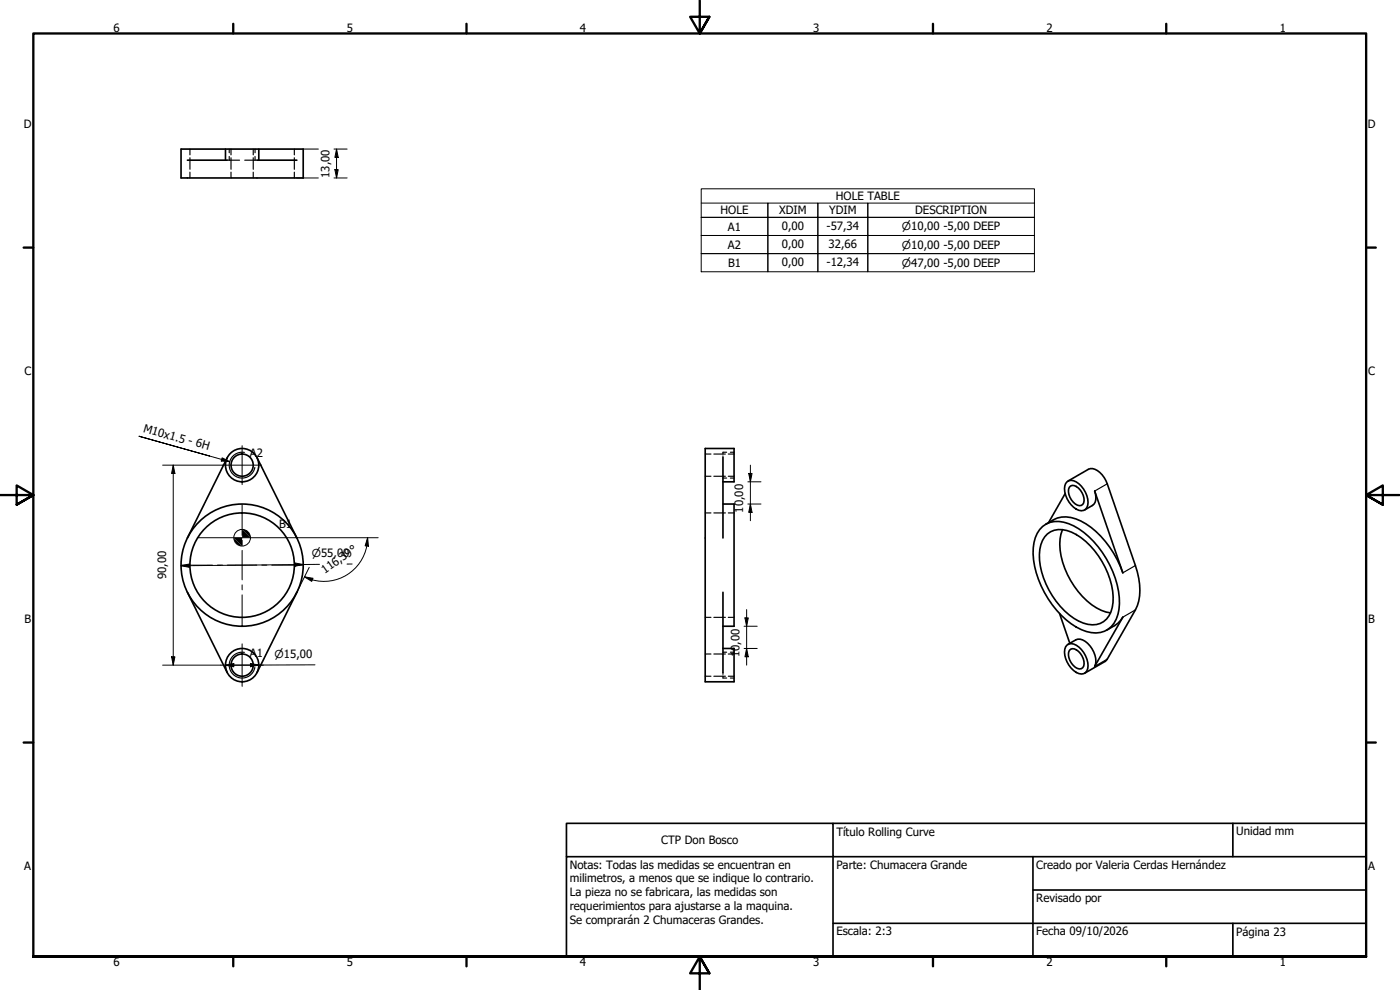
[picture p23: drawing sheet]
<svg xmlns="http://www.w3.org/2000/svg" width="420mm" height="297mm" viewBox="0 0 420 297" stroke-linecap="round" stroke-linejoin="round" font-family="sans-serif">
<defs><g id="words">
<g font-size="3.4">
<text x="34.1" y="9.6">6</text>
<text x="104.1" y="9.6">5</text>
<text x="174.1" y="9.6">4</text>
<text x="244.1" y="9.6">3</text>
<text x="314.1" y="9.6">2</text>
<text x="384.1" y="9.6">1</text>
<text x="7.2" y="38.4">D</text>
<text x="410.5" y="38.4">D</text>
<text x="98.9" y="53.3" transform="rotate(-90 98.9 53.3)">13,00</text>
<text x="216.2" y="64.3">HOLE</text>
<text x="233.8" y="64.3">XDIM</text>
<text x="248.8" y="64.3">YDIM</text>
<text x="250.8" y="60">HOLE TABLE</text>
<text x="274.7" y="64.3">DESCRIPTION</text>
<text x="218.5" y="69.2">A1</text>
<text x="234.6" y="68.9">0,00</text>
<text x="248" y="68.9">-57,34</text>
<text x="218.5" y="74.7">A2</text>
<text x="234.6" y="74.3">0,00</text>
<text x="248.7" y="74.3">32,66</text>
<text x="218.5" y="80.1">B1</text>
<text x="234.6" y="79.8">0,00</text>
<text x="248" y="79.8">-12,34</text>
<text x="7.3" y="112.7">C</text>
<text x="410.6" y="112.7">C</text>
<text x="42.9" y="129.6" transform="rotate(16 42.9 129.6)">M10x1.5 - 6H</text>
<text x="75" y="137.2">A2</text>
<text x="223.1" y="153.8" transform="rotate(-90 223.1 153.8)">10,00</text>
<text x="83.7" y="158.5">B1</text>
<text x="49.8" y="173.8" transform="rotate(-90 49.8 173.8)">90,00</text>
<text x="97.5" y="172.2" transform="rotate(-35 97.5 172.2)">116,39°</text>
<text x="7.3" y="186.9">B</text>
<text x="410.6" y="186.9">B</text>
<text x="75" y="197.2">A1</text>
<text x="221.9" y="197.2" transform="rotate(-90 221.9 197.2)">10,00</text>
<text x="251" y="250.9">Título Rolling Curve</text>
<text x="371" y="250.7">Unidad mm</text>
<text x="198.4" y="253.3">CTP Don Bosco</text>
<text x="7.3" y="261.2">A</text>
<text x="171" y="260.6">Notas: Todas las medidas se encuentran en</text>
<text x="251" y="260.6">Parte: Chumacera Grande</text>
<text x="311" y="260.9">Creado por Valeria Cerdas Hernández</text>
<text x="410.6" y="261.2">A</text>
<text x="171" y="264.8">milimetros, a menos que se indique lo contrario.</text>
<text x="171" y="268.9">La pieza no se fabricara, las medidas son</text>
<text x="171" y="273">requerimientos para ajustarse a la maquina.</text>
<text x="311" y="270.6">Revisado por</text>
<text x="171" y="277.1">Se comprarán 2 Chumaceras Grandes.</text>
<text x="251" y="280.7">Escala: 2:3</text>
<text x="311" y="280.7">Fecha 09/10/2026</text>
<text x="371" y="280.9">Página 23</text>
<text x="34.1" y="289.9">6</text>
<text x="104.1" y="289.9">5</text>
<text x="174.1" y="289.9">4</text>
<text x="244.1" y="289.9">3</text>
<text x="314.1" y="289.9">2</text>
<text x="384.1" y="289.9">1</text>
</g>
<g font-size="3.3">
<text x="270.7" y="69.1">⌀10,00 -5,00 DEEP</text>
<text x="270.7" y="74.6">⌀10,00 -5,00 DEEP</text>
<text x="270.7" y="80">⌀47,00 -5,00 DEEP</text>
<text x="93.6" y="167.2" transform="rotate(-1 93.6 167.2)">⌀55,00</text>
<text x="82.4" y="197.4">⌀15,00</text>
</g>
</g></defs>
<!-- layer: Visible (ISO) -->
<g fill="none" stroke="#000" stroke-width=".5">
<path d="M54.3 44.7h36.7v8.7h-36.7zM56.2 48.1h12M67.7 44.7v3.4M77.1 48.1h12M77.7 44.7v3.4M68.2 137.3l-12 24.1M77.1 137.3l12 24.1M217 137.3v24.1M217 144.6h3.3v-10h-8.7v70h8.7v-10h-3.3M217 151.2h3.3v36.7h-3.3M312.9 157.9a8 8 0 0 1 9.3-.1 28.3 28.3 0 0 1 13.8 23.3 8.8 8.8 0 0 1-4.5 8.3 9.7 9.7 0 0 1-8.5-1.3 28.2 28.2 0 0 1-12.9-23.7 9.4 9.4 0 0 1 2.8-6.5zM318.9 158.9a17.2 17.2 0 0 0 1.4 13.5 21.3 21.3 0 0 0 11.6 11.2l1.4 .3"/>
<path d="M319.7 148.1l-5 8.7M320.2 144.5a3.3 3.3 0 0 1 4.3 1.4 6.6 6.6 0 0 1 1.7 6.4 2.45 2.45 0 0 1-4-.1 6.8 6.8 0 0 1-2.4-7.1zM320.5 144.4l6.1-3.6a3.6 3.6 0 0 1 4.2 1.7l1.5 2.7 8.4 24.5a16.9 16.9 0 0 1 0 13.3l-8.7 15.2-6.5 3.8M321.3 145.8a2.93 2.93 0 0 1 3.4 2 2.67 2.67 0 0 1-.2 3.9 3.7 3.7 0 0 1-3.7-3.4 2.25 2.25 0 0 1 .5-2.5zM325.5 153l2.4-1.3a3.6 3.6 0 0 0 .6-4.4l8.5 24.6a27.9 27.9 0 0 0-12.6-15.6 9.1 9.1 0 0 0-10.6 1M56.2 177.7l12 24.1M89.1 177.7l-12 24.1M217 177.7v24.1M314.3 160.2a6.7 6.7 0 0 1 7.3-.5 23.7 23.7 0 0 1 12.4 21.1 6.3 6.3 0 0 1-7.5 6.5 19 19 0 0 1-11.7-10.3 19 19 0 0 1-2.4-13.6l.5-1.3zM318 184.1l3.1 8.9M320.2 193.5a3.3 3.3 0 0 1 4.3 1.4 6.6 6.6 0 0 1 1.7 6.4 2.46 2.46 0 0 1-4-.1 6.8 6.8 0 0 1-2.4-7.1zM321.3 194.8a2.93 2.93 0 0 1 3.4 2 2.67 2.67 0 0 1-.2 3.8 3.7 3.7 0 0 1-3.7-3.3 2.25 2.25 0 0 1 .5-2.5z"/>
<path d="M332.2 189.1a9.3 9.3 0 0 0 4.8-3.9l-8.5 14.8a6.8 6.8 0 0 0-4.4-8.2l-1.2 .2-2.4 1.3"/>
<circle cx="72.7" cy="139.6" r="3.3"/>
<circle cx="72.7" cy="139.6" r="5"/>
<circle cx="72.7" cy="169.6" r="15.7"/>
<circle cx="72.7" cy="169.6" r="18.3"/>
<circle cx="72.7" cy="199.6" r="3.3"/>
<circle cx="72.7" cy="199.6" r="5"/>
</g>
<!-- layer: Visible Narrow (ISO) -->
<path d="M73.3 135.7a3.9 3.9 0 0 0-4.4 3.2 3.9 3.9 0 0 0 3.1 4.5 3.9 3.9 0 0 0 4.5-3.2M332.3 145.2l-3.8 2.1M340.7 169.7l-3.7 2.2M73.3 195.7a3.9 3.9 0 0 0-4.4 3.2 3.9 3.9 0 0 0 3.1 4.5 3.9 3.9 0 0 0 4.5-3.2M332.3 197.8l-3.8 2.2M340.7 183l-3.7 2.2" fill="none" stroke="#000" stroke-width=".35"/>
<!-- layer: Hidden (ISO) -->
<g fill="none" stroke="#000" stroke-width=".35">
<path d="M57 44.7v1.8M57 47.3v3.5M57 51.7v1.7M68.2 48.1h.2M68.6 48.1h3.3M68.8 44.7v1.1M68.8 46.9v1.2M69.3 44.7v1.8M69.3 47.3v3.5M69.3 51.7v1.7M73.4 48.1h3.3M76 44.7v1.8"/>
<path d="M76 47.3v3.5M76 51.7v1.7M76.5 44.7v1.1M76.5 46.9v1.2M76.9 48.1h.2M88.3 44.7v1.8M88.3 47.3v3.5M88.3 51.7v1.7M211.6 136.2h1.8M214.2 136.2h3.5M217 136.8v.5M218.1 135.7h-1.1v.5"/>
<path d="M218.6 136.2h1.7M219.2 135.7h1.1M211.6 153.9h1.8M211.6 142.9h1.8M214.2 153.9h3.5M214.2 142.9h3.5M217 143.4h1.1M218.6 153.9h1.7M218.6 142.9h1.7M219.2 143.4h1.1M211.6 196.2h1.8M211.6 185.2h1.8"/>
<path d="M214.2 196.2h3.5M214.2 185.2h3.5M217 195.7h1.1M218.6 196.2h1.7M218.6 185.2h1.7M219.2 195.7h1.1M211.6 202.9h1.8M214.2 202.9h3.5M217 202.9v.5h1.1M217 201.8v.5M218.6 202.9h1.7M219.2 203.4h1.1"/>
</g>
<!-- layer: Border (ISO) -->
<g fill="none" stroke="#000" stroke-width=".7">
<path d="M70 7.1v2.9M140 7.1v2.9M210 0v10l-2.9-5h5.8l-2.9 5 2.9-5M280 7.1v2.9M350 7.1v2.9M7.1 74.3h2.9M410 74.3h2.9M0 148.5h10l-5-2.9v5.8l5-2.9-5 2.9M420 148.5h-10l5-2.9v5.8l-5-2.9 5 2.9M7.1 222.8h2.9M410 222.8h2.9M10 287v-277h400v277h-400h400"/>
<path d="M70 287v2.9M140 287v2.9M212.9 292l-2.9-5 2.9 5h-5.8l2.9-5v10M280 287v2.9M350 287v2.9"/>
</g>
<!-- layer: Title (ISO) -->
<path d="M170 257v-10h80v10h60M250 247h160v40h-100M310 257v30M310 257h100M370 247v10M250 277h160M310 267h100M370 277v10M250 287v-30h-80v30h140" fill="none" stroke="#000" stroke-width=".5"/>
<!-- layer: Sketch Geometry (ISO) -->
<path d="M59.3 161.3h26.7" fill="none" stroke="#000" stroke-width=".3"/>
<!-- layer: Dimension (ISO) -->
<g fill="none" stroke="#000" stroke-width=".3">
<path d="M89.1 53.4h6.4M91 44.7h4.5M100.2 44.7h4M100.2 53.4h4M100.5 50.9h1l-.5 2.5zM101 44.7l.5 2.5h-1zM101 44.7v8.7M48.8 139.6h18M52 139.6l.5 2.5h-1zM52 139.6v60M225.2 139.6v16.6M224.4 144.6h4"/>
<path d="M224.4 151.2h4M224.7 142.1h1l-.5 2.5zM225.2 151.2l.5 2.5h-1zM54.3 169.7l2.5-.5v1zM86 161.3h27.5M88.5 168.9l2.5 .5-2.5 .5zM91.4 173.1l2.5 .4-.4 .9zM92.8 170.2l-3.7 7.5M95.9 169.3l-41.6 .4M105.7 169.2h-1.6M110.3 161.3l.3 2.6-1-.1zM110.3 161.3a13.1 13.1 0 0 1-18.9 11.8"/>
<path d="M48.8 199.6h17.5M51.5 197.1h1l-.5 2.5zM67.7 199.6l2.5-.5v1zM75.2 199.1l2.5 .4-2.5 .6zM94.5 199.5l-26.8 .1M223.3 194.6h3.9M223.3 187.9h3.9M223.6 185.4h1l-.5 2.5zM224.1 194.6l.5 2.5h-1zM224.1 182.9v16.7"/>
<circle cx="72.7" cy="161.3" r="2.5"/>
</g>
<g fill="#000">
<path d="M100.5 50.9h1l-.5 2.5zM101 44.7l.5 2.5h-1zM52 139.6l.5 2.5h-1zM224.7 142.1h1l-.5 2.5zM225.2 151.2l.5 2.5h-1zM54.3 169.7l2.5-.5v1zM88.5 168.9l2.5 .5-2.5 .5zM91.4 173.1l2.5 .4-.4 .9zM110.3 161.3l.3 2.6-1-.1zM51.5 197.1h1l-.5 2.5zM67.7 199.6l2.5-.5v1zM223.6 185.4h1l-.5 2.5z"/>
<path d="M224.1 194.6l.5 2.5h-1zM75.2 199.1l2.5 .4-2.5 .6z"/>
<path d="M70.2 161.3l2.5 2.5a2.49 2.49 0 0 1-2.5-2.5z" fill-rule="evenodd"/>
<path d="M72.7 158.8l2.5 2.5h-5l2.5 2.5z" fill-rule="evenodd"/>
<path d="M72.7 158.8a2.51 2.51 0 0 1 2.5 2.5z" fill-rule="evenodd"/>
</g>
<!-- layer: Symbol (ISO) -->
<path d="M210.4 56.7h100v24.8h-100zM210.4 60.9h20v4.3h-20h20v5.5h-20h20v5.4h-20h20v5.4v-5.4h15v5.4v-5.4h15v5.4v-5.4h50h-50v-5.4h50h-50v-5.5h50h-50v-4.3h50M230.4 60.9h15v4.3h-15zM230.4 65.2h15v5.5h-15zM230.4 70.7h15v5.4h-15zM245.4 60.9h15v4.3h-15zM245.4 65.2h15v5.5h-15zM245.4 70.7h15v5.4h-15zM62.9 136.8l-21.2-5.9 27.2 7.6M66.7 137.4l2.2 1.1-2.5-.2z" fill="none" stroke="#000" stroke-width=".3"/>
<!-- layer: Center Mark (ISO) -->
<g fill="none" stroke="#000" stroke-width=".3">
<path d="M66.8 139.6h11.7M72.7 133.7v11.7M72.7 151.4v9.2M54.5 169.6h9.2M65.3 169.6h1.4M68.3 169.6h8.8M72.7 162.1v1.5M72.7 165.1v8.9M72.7 175.5v1.5M72.7 178.5v9.2M78.6 169.6h1.5M81.6 169.6h9.2"/>
<path d="M66.3 199.6h12.7M72.7 193.2v12.7"/>
</g>
<!-- layer: Symbol (ISO) -->
<path d="M66.7 137.4l2.2 1.1-2.5-.2z" fill="#000"/>
<use href="#words"/>
</svg>
